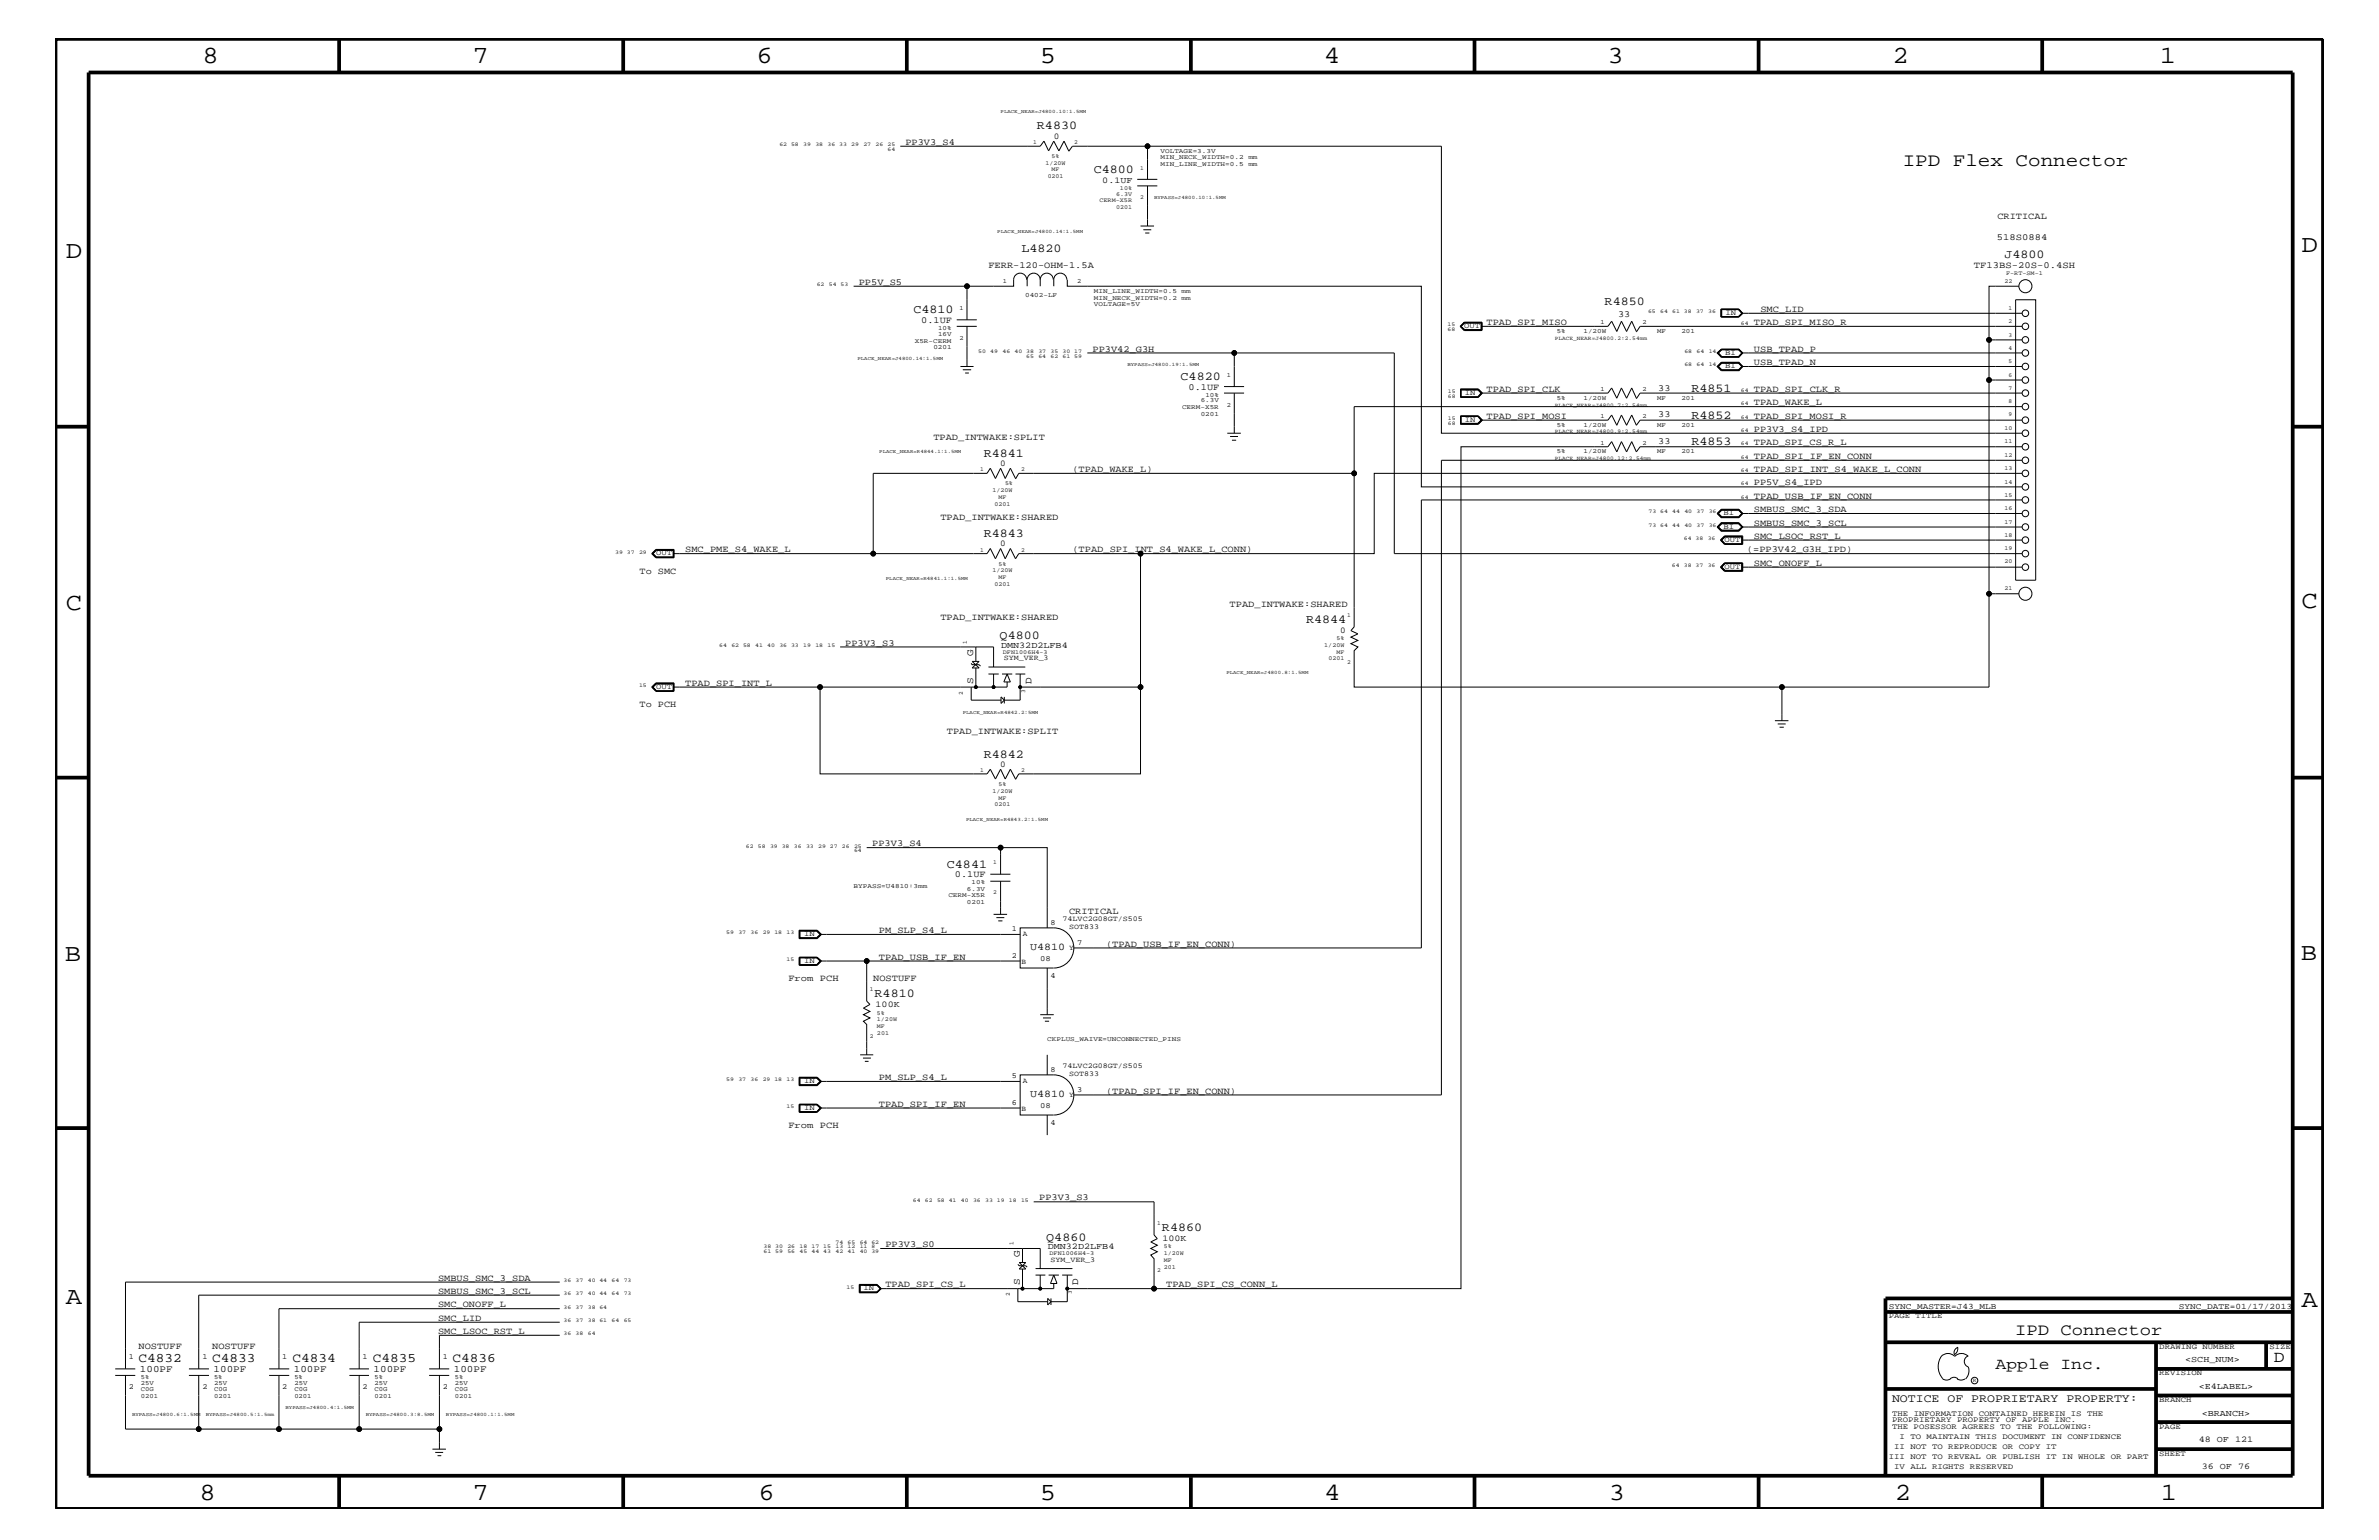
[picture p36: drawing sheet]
<svg xmlns="http://www.w3.org/2000/svg" width="432mm" height="279mm" viewBox="0 0 432 279" stroke-linecap="round" stroke-linejoin="round" font-family="sans-serif">
<defs><g id="words">
<g font-size="4.5">
<text x="36.7" y="11.5">8</text>
<text x="85.8" y="11.5">7</text>
<text x="137.3" y="11.5">6</text>
<text x="188.7" y="11.5">5</text>
<text x="240.3" y="11.5">4</text>
<text x="291.8" y="11.5">3</text>
<text x="343.5" y="11.5">2</text>
<text x="392" y="11.5">1</text>
<text x="11.9" y="46.8">D</text>
<text x="417.7" y="45.7">D</text>
<text x="11.9" y="110.6">C</text>
<text x="417.8" y="110.3">C</text>
<text x="11.8" y="174.3">B</text>
<text x="417.6" y="174.2">B</text>
<text x="11.9" y="236.7">A</text>
<text x="417.8" y="237.1">A</text>
<text x="36.2" y="272.1">8</text>
<text x="85.8" y="272.1">7</text>
<text x="137.7" y="272.1">6</text>
<text x="188.7" y="272.1">5</text>
<text x="240.4" y="272.1">4</text>
<text x="292" y="272.1">3</text>
<text x="343.9" y="272.1">2</text>
<text x="392.2" y="272.1">1</text>
</g>
<text font-size="3.4" x="345.4" y="30.2">IPD Flex Connector</text>
<g font-size="3">
<text x="365.8" y="242.3">IPD Connector</text>
<text x="362.2" y="248.4">Apple Inc.</text>
<text x="412.7" y="247.1">D</text>
</g>
<g font-size="2.4">
<text x="25.1" y="247.1">C4832</text>
<text x="38.5" y="247.1">C4833</text>
<text x="53.1" y="247.1">C4834</text>
<text x="67.6" y="247.1">C4835</text>
<text x="82.1" y="247.1">C4836</text>
</g>
<g font-size="2.2">
<text x="188.2" y="23.5">R4830</text>
<text x="198.5" y="31.4">C4800</text>
<text x="185.4" y="45.7">L4820</text>
<text x="363.8" y="46.8">J4800</text>
<text x="165.8" y="56.8">C4810</text>
<text x="291.3" y="55.3">R4850</text>
<text x="214.3" y="68.9">C4820</text>
<text x="307" y="71.1">R4851</text>
<text x="307" y="76">R4852</text>
<text x="178.6" y="82.8">R4841</text>
<text x="307" y="80.8">R4853</text>
<text x="178.6" y="97.4">R4843</text>
<text x="237.1" y="113.1">R4844</text>
<text x="181.4" y="115.9">Q4800</text>
<text x="178.6" y="137.4">R4842</text>
<text x="171.9" y="157.4">C4841</text>
<text x="158.8" y="181">R4810</text>
<text x="189.9" y="225.1">Q4860</text>
<text x="210.9" y="223.4">R4860</text>
</g>
<text font-size="2.1" x="343.4" y="254.4">NOTICE OF PROPRIETARY PROPERTY:</text>
<g font-size="1.9">
<text x="187" y="172.3">U4810</text>
<text x="187" y="199">U4810</text>
</g>
<g font-size="1.8">
<text x="176.6" y="119" transform="rotate(-90 176.6 119)">G</text>
<text x="176.6" y="124.1" transform="rotate(-90 176.6 124.1)">S</text>
<text x="187.2" y="124.1" transform="rotate(-90 187.2 124.1)">D</text>
<text x="185.1" y="233.2" transform="rotate(-90 185.1 233.2)">S</text>
<text x="185.1" y="228.1" transform="rotate(-90 185.1 228.1)">G</text>
<text x="195.7" y="233.2" transform="rotate(-90 195.7 233.2)">D</text>
<text x="25.4" y="248.9">100PF</text>
<text x="38.8" y="248.9">100PF</text>
<text x="53.3" y="248.9">100PF</text>
<text x="67.8" y="248.9">100PF</text>
<text x="82.4" y="248.9">100PF</text>
</g>
<g font-size="1.7">
<text x="164.3" y="26.3">PP3V3_S4</text>
<text x="362.5" y="39.8">CRITICAL</text>
<text x="362.5" y="43.5">518S0884</text>
<text x="155.9" y="51.7">PP5V_S5</text>
<text x="179.4" y="48.7">FERR-120-OHM-1.5A</text>
<text x="358.3" y="48.7">TF13BS-20S-0.4SH</text>
<text x="167.2" y="58.6">0.1UF</text>
<text x="269.8" y="59">TPAD_SPI_MISO</text>
<text x="293.7" y="57.5">33</text>
<text x="318.3" y="59">TPAD_SPI_MISO_R</text>
<text x="319.5" y="56.6">SMC_LID</text>
<text x="198.3" y="63.9">PP3V42_G3H</text>
<text x="318.3" y="63.9">USB_TPAD_P</text>
<text x="215.7" y="70.7">0.1UF</text>
<text x="269.8" y="71.1">TPAD_SPI_CLK</text>
<text x="301" y="70.9">33</text>
<text x="318.3" y="71.1">TPAD_SPI_CLK_R</text>
<text x="318.3" y="66.2">USB_TPAD_N</text>
<text x="269.8" y="76">TPAD_SPI_MOSI</text>
<text x="301" y="75.7">33</text>
<text x="318.3" y="76">TPAD_SPI_MOSI_R</text>
<text x="318.3" y="73.5">TPAD_WAKE_L</text>
<text x="169.4" y="79.9">TPAD_INTWAKE:SPLIT</text>
<text x="301" y="80.5">33</text>
<text x="318.3" y="80.8">TPAD_SPI_CS_R_L</text>
<text x="318.3" y="83.3">TPAD_SPI_IF_EN_CONN</text>
<text x="318.3" y="78.3">PP3V3_S4_IPD</text>
<text x="194.6" y="85.6">(TPAD_WAKE_L)</text>
<text x="318.3" y="88.1">PP5V_S4_IPD</text>
<text x="318.3" y="85.6">TPAD_SPI_INT_S4_WAKE_L_CONN</text>
<text x="170.7" y="94.3">TPAD_INTWAKE:SHARED</text>
<text x="318.3" y="92.9">SMBUS_SMC_3_SDA</text>
<text x="318.3" y="95.4">SMBUS_SMC_3_SCL</text>
<text x="318.3" y="90.5">TPAD_USB_IF_EN_CONN</text>
<text x="124.4" y="100.2">SMC_PME_S4_WAKE_L</text>
<text x="194.6" y="100.2">(TPAD_SPI_INT_S4_WAKE_L_CONN)</text>
<text x="317.1" y="100.2">(=PP3V42_G3H_IPD)</text>
<text x="318.3" y="97.7">SMC_LSOC_RST_L</text>
<text x="116.1" y="104.1">To SMC</text>
<text x="318.3" y="102.6">SMC_ONOFF_L</text>
<text x="170.7" y="112.6">TPAD_INTWAKE:SHARED</text>
<text x="223.2" y="110.2">TPAD_INTWAKE:SHARED</text>
<text x="153.4" y="117.2">PP3V3_S3</text>
<text x="124.4" y="124.4">TPAD_SPI_INT_L</text>
<text x="116.1" y="128.3">To PCH</text>
<text x="171.9" y="133.2">TPAD_INTWAKE:SPLIT</text>
<text x="158.3" y="153.5">PP3V3_S4</text>
<text x="173.3" y="159.2">0.1UF</text>
<text x="194.1" y="165.9">CRITICAL</text>
<text x="159.5" y="169.3">PM_SLP_S4_L</text>
<text x="200.7" y="171.7">(TPAD_USB_IF_EN_CONN)</text>
<text x="143.1" y="178">From PCH</text>
<text x="158.5" y="178">NOSTUFF</text>
<text x="159.5" y="174.2">TPAD_USB_IF_EN</text>
<text x="159.5" y="195.9">PM_SLP_S4_L</text>
<text x="159.5" y="200.9">TPAD_SPI_IF_EN</text>
<text x="200.7" y="198.4">(TPAD_SPI_IF_EN_CONN)</text>
<text x="143.1" y="204.7">From PCH</text>
<text x="188.6" y="217.8">PP3V3_S3</text>
<text x="160.7" y="226.3">PP3V3_S0</text>
<text x="79.5" y="232.4">SMBUS_SMC_3_SDA</text>
<text x="160.7" y="233.5">TPAD_SPI_CS_L</text>
<text x="211.7" y="233.5">TPAD_SPI_CS_CONN_L</text>
<text x="79.5" y="239.6">SMC_LID</text>
<text x="79.5" y="234.7">SMBUS_SMC_3_SCL</text>
<text x="79.5" y="237.2">SMC_ONOFF_L</text>
<text x="25.1" y="244.7">NOSTUFF</text>
<text x="38.5" y="244.7">NOSTUFF</text>
<text x="79.5" y="242">SMC_LSOC_RST_L</text>
</g>
<g font-size="1.6">
<text x="191.3" y="25.2">0</text>
<text x="200.1" y="33.1">0.1UF</text>
<text x="181.5" y="84.5">0</text>
<text x="181.5" y="99.1">0</text>
<text x="181.7" y="117.5">DMN32D2LFB4</text>
<text x="243.2" y="114.8">0</text>
<text x="181.5" y="139.1">0</text>
<text x="158.9" y="182.7">100K</text>
<text x="190.2" y="226.7">DMN32D2LFB4</text>
<text x="211" y="225.2">100K</text>
<text x="396.6" y="247.1">&lt;SCH_NUM&gt;</text>
<text x="399.1" y="252">&lt;E4LABEL&gt;</text>
<text x="399.6" y="256.8">&lt;BRANCH&gt;</text>
<text x="399.1" y="261.6">48 OF 121</text>
<text x="399.6" y="266.6">36 OF 76</text>
</g>
<g font-size="1.5">
<text x="342.8" y="237.4">SYNC_MASTER=J43_MLB</text>
<text x="395.5" y="237.4">SYNC_DATE=01/17/2013</text>
</g>
<g font-size="1.4">
<text x="265.8" y="59.5">OUT</text>
<text x="313.2" y="57.2">IN</text>
<text x="313.1" y="64.5">BI</text>
<text x="265.9" y="71.7">IN</text>
<text x="313.1" y="66.8">BI</text>
<text x="265.9" y="76.6">IN</text>
<text x="312.8" y="96">BI</text>
<text x="312.8" y="93.5">BI</text>
<text x="119.1" y="100.8">OUT</text>
<text x="313" y="98.4">OUT</text>
<text x="313" y="103.2">OUT</text>
<text x="182.2" y="119.8">SYM_VER_3</text>
<text x="119.1" y="125.1">OUT</text>
<text x="190.7" y="167.8">8</text>
<text x="192.9" y="167.2">74LVC2G08GT/S505</text>
<text x="146" y="169.9">IN</text>
<text x="183.6" y="173.8">2</text>
<text x="183.6" y="168.9">1</text>
<text x="185.7" y="169.9">A</text>
<text x="194.1" y="168.6">SOT833</text>
<text x="194.1" y="172.3">Y</text>
<text x="195.5" y="171.4">7</text>
<text x="146" y="174.8">IN</text>
<text x="185.4" y="174.9">B</text>
<text x="188.8" y="174.4">08</text>
<text x="190.7" y="177.4">4</text>
<text x="146" y="196.5">IN</text>
<text x="183.6" y="195.6">5</text>
<text x="185.7" y="196.5">A</text>
<text x="190.7" y="194.4">8</text>
<text x="192.9" y="193.8">74LVC2G08GT/S505</text>
<text x="194.1" y="195.3">SOT833</text>
<text x="146" y="201.5">IN</text>
<text x="183.6" y="200.4">6</text>
<text x="185.4" y="201.5">B</text>
<text x="188.8" y="201">08</text>
<text x="194.1" y="199">Y</text>
<text x="195.5" y="198.1">3</text>
<text x="190.7" y="204.1">4</text>
<text x="190.7" y="229">SYM_VER_3</text>
<text x="156.7" y="234.1">IN</text>
<text x="342.8" y="239.2">PAGE TITLE</text>
<text x="391.9" y="244.7">DRAWING NUMBER</text>
<text x="411.9" y="244.7">SIZE</text>
<text x="23.4" y="252">2</text>
<text x="23.4" y="246.5">1</text>
<text x="36.7" y="252">2</text>
<text x="36.7" y="246.5">1</text>
<text x="51.2" y="252">2</text>
<text x="51.2" y="246.5">1</text>
<text x="65.8" y="252">2</text>
<text x="65.8" y="246.5">1</text>
<text x="80.3" y="252">2</text>
<text x="80.3" y="246.5">1</text>
<text x="391.9" y="249.5">REVISION</text>
<text x="343.4" y="256.8">THE INFORMATION CONTAINED HEREIN IS THE</text>
<text x="391.9" y="254.4">BRANCH</text>
<text x="343.4" y="259.3">THE POSESSOR AGREES TO THE FOLLOWING:</text>
<text x="343.4" y="258">PROPRIETARY PROPERTY OF APPLE INC.</text>
<text x="343.8" y="262.9">II NOT TO REPRODUCE OR COPY IT</text>
<text x="344.8" y="261.1">I TO MAINTAIN THIS DOCUMENT IN CONFIDENCE</text>
<text x="391.9" y="259.3">PAGE</text>
<text x="342.8" y="264.7">III NOT TO REVEAL OR PUBLISH IT IN WHOLE OR PART</text>
<text x="343.8" y="266.6">IV ALL RIGHTS RESERVED</text>
<text x="391.9" y="264.1">SHEET</text>
</g>
<g font-size="1.2">
<text x="210.7" y="28.9">MIN_NECK_WIDTH=0.2</text>
<text x="210.7" y="27.7">VOLTAGE=3.3V</text>
<text x="226.6" y="28.9">mm</text>
<text x="210.7" y="30.2">MIN_LINE_WIDTH=0.5</text>
<text x="226.6" y="30.2">mm</text>
<text x="182" y="51.3">1</text>
<text x="186.1" y="53.9">0402-LF</text>
<text x="195.5" y="51.3">2</text>
<text x="198.5" y="53.2">MIN_LINE_WIDTH=0.5</text>
<text x="214.5" y="53.2">mm</text>
<text x="170.3" y="59.8">10%</text>
<text x="174.2" y="56.2">1</text>
<text x="198.5" y="54.4">MIN_NECK_WIDTH=0.2</text>
<text x="198.5" y="55.6">VOLTAGE=5V</text>
<text x="214.5" y="54.4">mm</text>
<text x="290.5" y="58.9">1</text>
<text x="298.1" y="58.9">2</text>
<text x="166" y="62.2">X5R-CERM</text>
<text x="169.4" y="63.4">0201</text>
<text x="170.3" y="60.9">16V</text>
<text x="174.2" y="61.7">2</text>
<text x="282.6" y="60.4">5%</text>
<text x="287.4" y="60.4">1/20W</text>
<text x="300.8" y="60.4">MF</text>
<text x="305.2" y="60.4">201</text>
<text x="218.8" y="72">10%</text>
<text x="222.7" y="68.4">1</text>
<text x="290.5" y="71">1</text>
<text x="298.1" y="71">2</text>
<text x="214.5" y="74.3">CERM-X5R</text>
<text x="217.9" y="73">6.3V</text>
<text x="217.9" y="75.5">0201</text>
<text x="222.7" y="73.8">2</text>
<text x="282.6" y="77.4">5%</text>
<text x="282.6" y="72.6">5%</text>
<text x="287.4" y="77.4">1/20W</text>
<text x="287.4" y="72.6">1/20W</text>
<text x="290.5" y="75.8">1</text>
<text x="298.1" y="75.8">2</text>
<text x="300.8" y="77.4">MF</text>
<text x="300.8" y="72.6">MF</text>
<text x="305.2" y="77.4">201</text>
<text x="305.2" y="72.6">201</text>
<text x="282.6" y="82.2">5%</text>
<text x="287.4" y="82.2">1/20W</text>
<text x="290.5" y="80.7">1</text>
<text x="298.1" y="80.7">2</text>
<text x="300.8" y="82.2">MF</text>
<text x="305.2" y="82.2">201</text>
<text x="154.9" y="161.1">BYPASS=U4810:3mm</text>
<text x="175.5" y="161.6">6.3V</text>
<text x="176.4" y="160.5">10%</text>
<text x="172.1" y="162.8">CERM-X5R</text>
<text x="175.5" y="163.9">0201</text>
<text x="190.1" y="188.9">CKPLUS_WAIVE=UNCONNECTED_PINS</text>
<text x="25.6" y="250.1">5%</text>
<text x="25.6" y="251.2">25V</text>
<text x="38.9" y="250.1">5%</text>
<text x="38.9" y="251.2">25V</text>
<text x="53.4" y="251.2">25V</text>
<text x="53.4" y="250.1">5%</text>
<text x="68" y="251.2">25V</text>
<text x="68" y="250.1">5%</text>
<text x="82.6" y="251.2">25V</text>
<text x="82.6" y="250.1">5%</text>
<text x="25.6" y="253.7">0201</text>
<text x="25.6" y="252.4">C0G</text>
<text x="38.9" y="252.4">C0G</text>
<text x="38.9" y="253.7">0201</text>
<text x="53.4" y="252.4">C0G</text>
<text x="53.4" y="253.7">0201</text>
<text x="68" y="252.4">C0G</text>
<text x="68" y="253.7">0201</text>
<text x="82.6" y="253.7">0201</text>
<text x="82.6" y="252.4">C0G</text>
</g>
<g font-size="1.1">
<text x="187.5" y="26.1">1</text>
<text x="189.8" y="29.9">1/20W</text>
<text x="190.9" y="28.6">5%</text>
<text x="195" y="26.1">2</text>
<text x="190.2" y="32.3">0201</text>
<text x="190.9" y="31.1">MF</text>
<text x="202.6" y="35.5">6.3V</text>
<text x="203.3" y="34.4">10%</text>
<text x="206.9" y="30.8">1</text>
<text x="199.6" y="36.7">CERM-X5R</text>
<text x="202.6" y="37.9">0201</text>
<text x="206.9" y="36.2">2</text>
<text x="363.8" y="51.3">22</text>
<text x="364.1" y="50">F-RT-SM-1</text>
<text x="364.6" y="58.6">2</text>
<text x="364.6" y="56.2">1</text>
<text x="364.6" y="65.9">5</text>
<text x="364.6" y="63.4">4</text>
<text x="364.6" y="61.1">3</text>
<text x="364.6" y="70.7">7</text>
<text x="364.6" y="68.4">6</text>
<text x="364.6" y="75.6">9</text>
<text x="364.6" y="73.2">8</text>
<text x="363.8" y="82.8">12</text>
<text x="363.8" y="80.5">11</text>
<text x="363.8" y="78">10</text>
<text x="177.9" y="85.5">1</text>
<text x="180.1" y="89.3">1/20W</text>
<text x="182.4" y="88.1">5%</text>
<text x="185.3" y="85.5">2</text>
<text x="363.8" y="87.7">14</text>
<text x="363.8" y="85.3">13</text>
<text x="180.5" y="91.7">0201</text>
<text x="181.2" y="90.5">MF</text>
<text x="363.8" y="95">17</text>
<text x="363.8" y="92.6">16</text>
<text x="363.8" y="90.1">15</text>
<text x="177.9" y="100.1">1</text>
<text x="185.3" y="100.1">2</text>
<text x="363.8" y="99.9">19</text>
<text x="363.8" y="97.4">18</text>
<text x="180.1" y="103.8">1/20W</text>
<text x="180.5" y="106.3">0201</text>
<text x="181.2" y="102.6">5%</text>
<text x="181.2" y="105">MF</text>
<text x="363.8" y="102.2">20</text>
<text x="363.8" y="107.1">21</text>
<text x="244.5" y="112">1</text>
<text x="175.5" y="116.8" transform="rotate(-90 175.5 116.8)">1</text>
<text x="182" y="118.6">DFN1006H4-3</text>
<text x="240.4" y="117.4">1/20W</text>
<text x="241.1" y="119.8">0201</text>
<text x="242.6" y="116.2">5%</text>
<text x="242.6" y="118.6">MF</text>
<text x="186.1" y="125.8" transform="rotate(-90 186.1 125.8)">3</text>
<text x="244.5" y="120.4">2</text>
<text x="174.8" y="126" transform="rotate(-90 174.8 126)">2</text>
<text x="177.9" y="140.1">1</text>
<text x="180.1" y="143.9">1/20W</text>
<text x="181.2" y="142.6">5%</text>
<text x="185.3" y="140.1">2</text>
<text x="180.5" y="146.2">0201</text>
<text x="181.2" y="145.1">MF</text>
<text x="180.3" y="156.8">1</text>
<text x="180.3" y="162.2">2</text>
<text x="157.9" y="179.9">1</text>
<text x="159.2" y="185.3">1/20W</text>
<text x="159.2" y="184.1">5%</text>
<text x="157.9" y="188.3">2</text>
<text x="159.2" y="187.7">201</text>
<text x="159.2" y="186.5">MF</text>
<text x="184" y="225.9" transform="rotate(-90 184 225.9)">1</text>
<text x="190.5" y="227.7">DFN1006H4-3</text>
<text x="210.1" y="222.3">1</text>
<text x="211.2" y="227.7">1/20W</text>
<text x="211.2" y="226.5">5%</text>
<text x="210.1" y="230.7">2</text>
<text x="211.2" y="230.2">201</text>
<text x="211.2" y="229">MF</text>
<text x="183.3" y="235.1" transform="rotate(-90 183.3 235.1)">2</text>
<text x="194.6" y="234.8" transform="rotate(-90 194.6 234.8)">3</text>
</g>
<g font-size="1">
<text x="141.5" y="26.5">62 58</text>
<text x="145.8" y="26.5">39</text>
<text x="148" y="26.5">38</text>
<text x="150.2" y="26.5">36 33</text>
<text x="154.5" y="26.5">29</text>
<text x="156.7" y="26.5">27</text>
<text x="158.9" y="26.5">26</text>
<text x="161.1" y="26.5">25</text>
<text x="161.1" y="27.4">64</text>
<text x="148.2" y="51.9">62</text>
<text x="150.4" y="51.9">54 53</text>
<text x="262.7" y="59.2">15</text>
<text x="299.1" y="56.8">65</text>
<text x="301.3" y="56.8">64</text>
<text x="303.5" y="56.8">61 38</text>
<text x="307.8" y="56.8">37</text>
<text x="310" y="56.8">36</text>
<text x="316" y="59">64</text>
<text x="177.5" y="64">50</text>
<text x="179.7" y="64">49</text>
<text x="181.9" y="64">46</text>
<text x="184.2" y="64">40 38</text>
<text x="186.3" y="65">65</text>
<text x="188.5" y="64">37</text>
<text x="188.5" y="65">64</text>
<text x="190.7" y="64">35</text>
<text x="190.7" y="65">62</text>
<text x="192.9" y="64">30 17</text>
<text x="192.9" y="65">61 59</text>
<text x="262.7" y="60.1">68</text>
<text x="282.2" y="61.7">PLACE_NEAR=J4800.2:2.54mm</text>
<text x="305.7" y="64">68</text>
<text x="307.9" y="64">64</text>
<text x="310.1" y="64">14</text>
<text x="262.8" y="71.3">15</text>
<text x="305.7" y="66.5">68</text>
<text x="307.9" y="66.5">64</text>
<text x="310.1" y="66.5">14</text>
<text x="316" y="71.1">64</text>
<text x="262.8" y="76.2">15</text>
<text x="262.8" y="77.1">68</text>
<text x="262.8" y="72.2">68</text>
<text x="282.2" y="73.8">PLACE_NEAR=J4800.7:2.54mm</text>
<text x="316" y="76">64</text>
<text x="316" y="73.5">64</text>
<text x="282.2" y="83.5">PLACE_NEAR=J4800.12:2.54mm</text>
<text x="282.2" y="78.6">PLACE_NEAR=J4800.9:2.54mm</text>
<text x="316" y="83.3">64</text>
<text x="316" y="80.8">64</text>
<text x="316" y="78.3">64</text>
<text x="316" y="85.6">64</text>
<text x="316" y="88.1">64</text>
<text x="299.2" y="95.6">73 64</text>
<text x="299.2" y="93.2">73 64</text>
<text x="303.5" y="95.6">44</text>
<text x="303.5" y="93.2">44</text>
<text x="305.7" y="95.6">40</text>
<text x="305.7" y="93.2">40</text>
<text x="307.9" y="95.6">37</text>
<text x="307.9" y="93.2">37</text>
<text x="310.1" y="95.6">36</text>
<text x="310.1" y="93.2">36</text>
<text x="316" y="90.5">64</text>
<text x="111.7" y="100.4">39 37</text>
<text x="116" y="100.4">29</text>
<text x="305.6" y="98">64 38</text>
<text x="310" y="98">36</text>
<text x="303.4" y="102.9">64</text>
<text x="305.6" y="102.9">38 37</text>
<text x="310" y="102.9">36</text>
<text x="130.5" y="117.4">64</text>
<text x="132.7" y="117.4">62 58</text>
<text x="137.1" y="117.4">41</text>
<text x="139.3" y="117.4">40</text>
<text x="141.5" y="117.4">36 33</text>
<text x="145.8" y="117.4">19</text>
<text x="148" y="117.4">18</text>
<text x="150.2" y="117.4">15</text>
<text x="116" y="124.7">15</text>
<text x="135.4" y="153.8">62</text>
<text x="137.6" y="153.8">58</text>
<text x="139.8" y="153.8">39 38</text>
<text x="144.1" y="153.8">36</text>
<text x="146.3" y="153.8">33</text>
<text x="148.5" y="153.8">29 27</text>
<text x="152.8" y="153.8">26</text>
<text x="155" y="153.8">25</text>
<text x="155" y="154.6">64</text>
<text x="131.8" y="169.5">59</text>
<text x="134" y="169.5">37</text>
<text x="136.2" y="169.5">36</text>
<text x="138.4" y="169.5">29 18</text>
<text x="142.7" y="169.5">13</text>
<text x="142.7" y="174.4">15</text>
<text x="131.8" y="196.2">59</text>
<text x="134" y="196.2">37</text>
<text x="136.2" y="196.2">36</text>
<text x="138.4" y="196.2">29 18</text>
<text x="142.7" y="196.2">13</text>
<text x="142.7" y="201">15</text>
<text x="165.7" y="218">64</text>
<text x="167.9" y="218">62</text>
<text x="170.1" y="218">58 41</text>
<text x="174.4" y="218">40</text>
<text x="176.6" y="218">36</text>
<text x="178.8" y="218">33 19</text>
<text x="183.1" y="218">18</text>
<text x="185.3" y="218">15</text>
<text x="138.6" y="226.5">38 30</text>
<text x="138.6" y="227.4">61 59</text>
<text x="142.9" y="226.5">26</text>
<text x="142.9" y="227.4">56</text>
<text x="145.1" y="226.5">18</text>
<text x="145.1" y="227.4">45</text>
<text x="147.3" y="226.5">17 15</text>
<text x="147.3" y="227.4">44 43</text>
<text x="151.6" y="226.5">13</text>
<text x="151.6" y="227.4">42</text>
<text x="151.6" y="225.7">74</text>
<text x="153.8" y="226.5">12</text>
<text x="153.8" y="227.4">41</text>
<text x="153.8" y="225.7">65</text>
<text x="156" y="226.5">11 8</text>
<text x="156" y="227.4">40 39</text>
<text x="156" y="225.7">64 62</text>
<text x="102.3" y="232.6">36</text>
<text x="104.5" y="232.6">37</text>
<text x="106.7" y="232.6">40 44</text>
<text x="111" y="232.6">64</text>
<text x="113.2" y="232.6">73</text>
<text x="153.7" y="233.8">15</text>
<text x="102.3" y="235">36</text>
<text x="102.3" y="237.4">36</text>
<text x="102.3" y="239.9">36</text>
<text x="104.5" y="235">37</text>
<text x="104.5" y="237.4">37</text>
<text x="104.5" y="239.9">37</text>
<text x="106.7" y="235">40 44</text>
<text x="106.7" y="237.4">38 64</text>
<text x="106.7" y="239.9">38 61</text>
<text x="111" y="235">64</text>
<text x="111" y="239.9">64</text>
<text x="113.2" y="235">73</text>
<text x="113.2" y="239.9">65</text>
<text x="102.3" y="242.3">36</text>
<text x="104.5" y="242.3">38</text>
<text x="106.7" y="242.3">64</text>
<text x="358.1" y="250.7">R</text>
</g>
<g font-size=".9">
<text x="181.6" y="20.4">PLACE_NEAR=J4800.10:1.5MM</text>
<text x="209.5" y="36.2">BYPASS=J4800.10:1.5MM</text>
<text x="181" y="42.3">PLACE_NEAR=J4800.14:1.5MM</text>
<text x="155.6" y="65.3">PLACE_NEAR=J4800.14:1.5MM</text>
<text x="204.6" y="66.5">BYPASS=J4800.19:1.5MM</text>
<text x="159.6" y="82.2">PLACE_NEAR=R4844.1:1.5MM</text>
<text x="160.8" y="105.3">PLACE_NEAR=R4841.1:1.5MM</text>
<text x="222.6" y="122.3">PLACE_NEAR=J4800.8:1.5MM</text>
<text x="174.8" y="129.6">PLACE_NEAR=R4842.2:5MM</text>
<text x="175.3" y="149">PLACE_NEAR=R4843.2:1.5MM</text>
<text x="24" y="256.8">BYPASS=J4800.6:1.5MM</text>
<text x="37.3" y="256.8">BYPASS=J4800.5:1.5mm</text>
<text x="51.8" y="255.6">BYPASS=J4800.4:1.5MM</text>
<text x="66.4" y="256.8">BYPASS=J4800.3:8.5MM</text>
<text x="80.9" y="256.8">BYPASS=J4800.1:1.5MM</text>
</g>
</g></defs>
<g fill="none" stroke="#000" stroke-width=".18">
<path d="M163.4 26.5h25.4l.7-.9 .8 1.8 1-1.8 .9 1.8 .9-1.8 .9 1.8M194 27.5l.6-1h67v52.1h105.4M206.4 32.5h3.7M206.4 33.7h3.7M208.3 26.5v6M208.3 33.7v7.3M154.9 51.9h20.6M173.7 59.2h3.6M173.7 58h3.6M175.5 59.2v7.3M186.4 50.7a1.19 1.19 0 0 0-1.2-1.1 1.19 1.19 0 0 0-1.2 1.1v1.2h-8.5v6.1M188.8 50.7a1.19 1.19 0 0 0-1.2-1.1 1.19 1.19 0 0 0-1.2 1.1v1.2"/>
<path d="M188.8 50.7v1.2M188.8 50.7a1.19 1.19 0 0 1 1.2-1.1 1.19 1.19 0 0 1 1.2 1.1M193.6 50.7a1.19 1.19 0 0 0-1.2-1.1 1.19 1.19 0 0 0-1.1 1.1v1.2M193.7 50.7v1.2h64.3v36.4h109M207 41h2.5M207.5 41.7h1.5M207.9 42.3h.7M265.2 59.2l.7-.6h2.9v1.2h-2.9zM265.2 59.2l.6 .7M265.8 59.9h3.2M265.8 58.5l-.6 .7M265.8 58.5l-.7 .7 .7 .7"/>
<path d="M265.8 58.4h3.2v1.6h-3.2l-.8-.8zM265.8 58.5h3.2M268.8 59.2h23l.7-.9 1 1.8 .8-1.8 .9 1.8 1-1.8 .8 1.8M268.9 58.5v1.4M312.3 56.1h3.3l.7 .7-.7 .7h-3.3zM312.4 56.2h3.2M312.4 57.4h3.2M312.4 56.1v1.4M312.5 56.2v1.2M315.6 56.2l.5 .6M315.6 56.1l.7 .7M315.6 56.2l.6 .6-.6 .6"/>
<path d="M316.1 56.8h50.9M316.1 56.8l-.5 .6M316.3 56.8l-.7 .7M365.8 54.4h3.7v50.9h-3.7zM366.4 51.9h-5.4v9.8M367 59.2h-69.3l-.7 1M174.3 66.5h2.4M174.8 67.1h1.5M175.2 67.7h.7M197.4 64h26.6v6.1M222.2 71.3h3.6M222.2 70.1h3.6"/>
<path d="M222.8 78.6h2.4M223.3 79.2h1.4M223.6 79.9h.8M224 71.3v7.3M224 64h29.1v36.4h113.9M265.1 70.6h3.2l.7 .7-.7 .8M265.1 75.5h3.2l.8 .7-.8 .8h-3.2zM265.1 70.6h3.2l.8 .7-.8 .8h-3.2zM265.2 70.7h3.1l.6 .6-.6 .7h-3.1zM265.2 75.6h3.1l.6 .6-.6 .6h-3.1zM268.2 75.6l.6 .6-.6 .6M268.2 70.7l.6 .6-.6 .7"/>
<path d="M268.3 75.5l.7 .7-.7 .7h-3.2M268.8 76.2h23l.7-.9 1 1.9 .8-1.9 .9 1.9 1-1.9 .8 1.9 .7-1h69.3M268.8 71.3h23l.7-.9 1 1.8 .8-1.8 .9 1.8 1-1.8 .8 1.8M311.7 66.5l.7-.8h3.2l.7 .8-.7 .8h-3.2zM311.7 66.5l.7-.7h3.2l.7 .7-.7 .7h-3.2zM311.8 66.5l.7-.7h3.1l.6 .7-.6 .7h-3.1zM312.4 63.4l-.7 .6 .7 .8M312.4 63.4h3.2l.7 .6M312.5 63.4h3.1l.5 .6h50.9M312.5 63.4h3.1l.6 .6-.6 .7h-3.1M312.5 63.4l-.7 .6 .7 .7M312.5 63.4l-.6 .6 .6 .7"/>
<path d="M316.1 66.5l-.5 .6h-3.1l-.6-.6 .6-.6h3.1l.5 .6h50.9M316.1 64l-.5 .7h-3.1M316.3 64l-.7 .8h-3.2M367 68.9h-6v38.8M367 61.7h-6v7.2M367 73.8h-121.2v12.1M367 71.3h-69.3l-.7 1M119.1 99.8l-.7 .6 .7 .7M119.1 99.9h3.1v1.1h-3.1l-.6-.6zM119.1 99.8h3.2v1.3h-3.2M184.3 86.9l.6-1h60.9v27.8l-.6 .7 1.3 .6-1.3 .6 1.3 .6-1.3 .6 1.3 .6-.7 .7v6.6h77.6v6.1M184.3 86.8l-.9-1.9-.9 1.9-.9-1.9-.9 1.9-1-1.9-.5 1h-20.7v14.5h20.7l.5-.9 1 1.9 .9-1.9 .9 1.9 .9-1.9 .9 1.9 .6-1h22.1v24.3"/>
<path d="M311.7 95.6l.7-.7h3.2l.7 .7-.7 .8h-3.2zM311.7 93.2l.7-.8h3.2l.7 .8-.7 .7h-3.2zM311.8 95.6l.7-.7h3.1l.6 .7-.6 .6h-3.1zM311.9 95.6l.6-.6h3.1l.5 .6-.5 .6h-3.1zM311.9 93.2l.6-.6h3.1l.5 .6-.5 .6h-3.1zM312.4 94.9h3.2l.7 .7-.7 .7h-3.2l-.7-.7zM313 97.2h3.3v1.5h-3.3l-.7-.7zM313.1 97.4h3v1.3h-3M313.1 97.4l-.6 .6 .6 .7M313.1 97.4l-.7 .6 .7 .7M315.6 92.5l.7 .7-.7 .6M315.6 92.5l.6 .7-.6 .6"/>
<path d="M315.6 92.5h-3.2l-.7 .7 .7 .6h3.2M315.6 92.5h-3.1l-.7 .7 .7 .6h3.1M316.1 98h50.9M316.1 95.6h50.9M316.1 93.2h50.9M316.2 98.7v-1.4h-3.2l-.7 .7 .7 .7M367 81.1h-69.3l-.7 .9-.8-1.9-1 1.9-.9-1.9-.8 1.9-1-1.9-.7 1h-26.6v152.7h-55.7v-5.4l-.6-.7 1.2-.6-1.2-.6 1.2-.6-1.2-.6 1.2-.6-.6-.6v-6.1h-21.9M367 85.9h-117.6v14.5h-42.4M367 83.5h-105.4v115.2h-66.7M367 90.7h-109v81.3h-63.1M118.3 100.4l.7-.7h3.3v1.5h-3.3zM122.2 100.4h36.3"/>
<path d="M152.5 117.4h27.8v3.6M177.1 117.4v2.6M312.3 102.9l.7-.8h3.3v1.6h-3.3zM313 102.1l-.7 .8 .7 .7h3.2v-1.5M313.1 102.2h3v1.3h-3M313.1 102.2l-.6 .7 .6 .6M313.1 102.2l-.7 .7 .7 .6M316.1 102.9h50.9M366.4 107.7h-5.4v17h-37.6M119 123.9h3.3v1.5h-3.3l-.7-.7zM119.1 125.3h3.2M119.1 124.1l-.7 .6 .7 .6"/>
<path d="M119.1 124.1l-.6 .6 .6 .6M119.1 124.1h3.2M122.2 124.1v1.2M122.2 124.7h26.6M122.3 125.4v-1.4h-3.2l-.7 .7 .7 .7M176.3 124.7v2.3h5.4M176.3 120.3l.1 .3h1.3l.3 .2M176.4 120l1.3 1.2h-1.3l1.3-1.2zM177.1 121.2v3.5M179.4 121h6.7M179.4 122.3h1.9M180.3 122.3v2.4"/>
<path d="M181.7 126.4l.6 .6-.6 .6zM181.9 122.3h1.8M182.3 126.4v1.2M182.8 123.7v1h-34v15.7h30.4l.5-.8 1 1.7 .9-1.7 .9 1.7 .9-1.7 .9 1.7M182.8 122.3l.6 1.4h-1.2zM184.3 122.3h1.8M185.2 124.7h21.8v15.7h-22.1l-.6 1M185.2 122.3v4.7h-2.9M322.2 130.8h2.4M322.7 131.3h1.4M323 131.9h.8M157.3 153.8h24.3"/>
<path d="M179.7 159.9h3.7M179.7 158.6h3.7M181.6 158.6v-4.8h8.5v14.5M181.6 159.9v6M145 168.8h3.3l.8 .7-.8 .8h-3.3zM145 173.7h3.3l.8 .7-.8 .7h-3.3zM145.1 173.8h3.2M145.1 173.7v1.4M145.1 175h3.2M145.2 168.9h3.1l.5 .6-.5 .6h-3.1zM145.2 173.8v1.2M148.3 168.9h-3.2v1.3h3.2"/>
<path d="M148.3 168.9l.7 .6-.7 .7M148.3 173.7l.7 .7-.7 .7M148.3 168.9l.6 .6-.6 .7M148.3 173.8l.6 .6-.6 .6M148.3 173.8l.5 .6M148.8 174.4l-.5 .6M148.8 174.4h8.5v7.2l.6 .6-1.2 .7 1.2 .6-1.2 .6 1.2 .6-1.2 .6 .6 .6v5.5M148.8 169.5h36.4M157.3 174.4h27.9M180.3 165.9h2.5M180.8 166.5h1.5M181.2 167.1h.7"/>
<path d="M190.1 175.6v8.5M191.3 175.6a3.6 3.6 0 0 0 3.6-3.6 3.6 3.6 0 0 0-3.6-3.7h-6.1v7.3h6.1M145 195.4h3.3l.8 .8-.8 .8h-3.3zM145.2 195.6h3.1l.5 .6-.5 .6h-3.1zM148.3 195.5h-3.2v1.4h3.2M148.3 195.5l.7 .7-.7 .7M148.3 195.5l.6 .7-.6 .7M148.8 196.2h36.4M156.1 191.4h2.4M156.6 192h1.5M157 192.6h.6M188.8 184.1h2.5"/>
<path d="M189.3 184.7h1.5M189.7 185.3h.7M190.1 191.4v3.6M145 200.3h3.3l.8 .7-.8 .8h-3.3zM145.1 200.4h3.2M145.1 200.3v1.5M145.1 201.7h3.2M145.2 200.4v1.3M148.3 200.3l.7 .7-.7 .8M148.3 200.4l.6 .6-.6 .7M148.3 200.4l.5 .6M148.8 201l-.5 .7"/>
<path d="M148.8 201h36.4M190.1 202.3v3.6M191.3 202.3a3.6 3.6 0 0 0 3.6-3.7 3.6 3.6 0 0 0-3.6-3.6h-6.1v7.3h6.1M101.6 232.6h-78.8v15.8M101.6 239.9h-36.4v8.5M101.6 235h-65.5v13.4M101.6 237.4h-51v11M156 233h3.2l.7 .8-.7 .8h-3.2zM156.1 233.2h3.1l.6 .6-.6 .6h-3.1zM159.2 233.1h-3.2v1.4h3.2M159.2 233.1l.7 .7M159.2 233.1l.7 .7-.7 .7"/>
<path d="M159.8 226.5h29v3.7M159.9 233.8l-.7 .7M184.7 233.8v2.4h5.5M184.7 229.4l.3 .2h1.2l.2 .3M185 229.1l1.2 1.1h-1.2l1.2-1.1zM185.6 226.5v2.6M185.6 230.2v3.6M188 230.2h6.6M188 231.3h1.7M188.8 231.3v2.5M190.2 235.6l.6 .6-.6 .6zM190.3 231.3h1.9"/>
<path d="M190.8 235.6v1.2M191.3 232.9v.9h-31.5M191.3 231.3l.6 1.6h-1.2zM192.8 231.3h1.8M193.7 233.8h15.8M193.7 231.3v4.9h-2.9M20.9 249.5h3.7M20.9 248.4h3.7M22.8 249.5v9.8h13.3M34.3 249.5h3.6M34.3 248.4h3.6M36.1 249.5v9.8h14.5"/>
<path d="M48.9 249.5h3.6M48.9 248.4h3.6M50.6 249.5v9.8h14.6M63.4 248.4h3.6M63.4 249.5h3.6M65.2 249.5v9.8h14.6M77.9 249.5h3.6M77.9 248.4h3.6M79.8 249.5v13.4M101.6 242.3h-21.8v6.1M352.3 246.1a1.72 1.72 0 0 1 2.5 0 1.69 1.69 0 0 1 2.4 0M352.4 246a3.2 3.2 0 0 0 .4 4.3l.8 .1 .4-.2"/>
<path d="M354 250.2l.7-.3 .7 .3M355.2 250.2l.7 .2 .7-.2M355.3 244.4v.3a1.18 1.18 0 0 1-.6 1.1M355.4 244.4a.99 .99 0 0 0-.6 1.4M357.2 246a1.04 1.04 0 0 0-.7 1 1.04 1.04 0 0 0 .7 1M357.3 248l.1 .7a2.11 2.11 0 0 1-.6 1.5M78.5 262.9h2.4M79 263.5h1.4M79.4 264.1h.7"/>
<circle cx="208.3" cy="26.5" r=".42"/>
<circle cx="175.5" cy="51.9" r=".42"/>
<circle cx="367.6" cy="51.9" r="1.19"/>
<circle cx="367.6" cy="56.8" r=".59"/>
<circle cx="367.6" cy="59.2" r=".59"/>
<circle cx="224" cy="64" r=".42"/>
<circle cx="361" cy="61.7" r=".42"/>
<circle cx="361" cy="68.9" r=".42"/>
<circle cx="367.6" cy="73.8" r=".59"/>
<circle cx="367.6" cy="61.7" r=".59"/>
<circle cx="367.6" cy="68.9" r=".59"/>
<circle cx="367.6" cy="64" r=".59"/>
<circle cx="367.6" cy="76.2" r=".59"/>
<circle cx="367.6" cy="66.5" r=".59"/>
<circle cx="367.6" cy="78.6" r=".59"/>
<circle cx="367.6" cy="71.3" r=".59"/>
<circle cx="245.8" cy="85.9" r=".42"/>
<circle cx="367.6" cy="85.9" r=".59"/>
<circle cx="367.6" cy="98" r=".59"/>
<circle cx="367.6" cy="83.5" r=".59"/>
<circle cx="367.6" cy="88.3" r=".59"/>
<circle cx="367.6" cy="81.1" r=".59"/>
<circle cx="367.6" cy="95.6" r=".59"/>
<circle cx="367.6" cy="90.7" r=".59"/>
<circle cx="367.6" cy="93.2" r=".59"/>
<circle cx="158.5" cy="100.4" r=".42"/>
<circle cx="207" cy="100.4" r=".42"/>
<circle cx="361" cy="107.7" r=".42"/>
<circle cx="367.6" cy="107.7" r="1.19"/>
<circle cx="367.6" cy="100.4" r=".59"/>
<circle cx="367.6" cy="102.9" r=".59"/>
<circle cx="148.8" cy="124.7" r=".42"/>
<circle cx="177.1" cy="124.7" r=".25"/>
<circle cx="180.3" cy="124.7" r=".25"/>
<circle cx="185.2" cy="124.7" r=".25"/>
<circle cx="207" cy="124.7" r=".42"/>
<circle cx="323.4" cy="124.7" r=".42"/>
<circle cx="181.6" cy="153.8" r=".42"/>
<circle cx="157.3" cy="174.4" r=".42"/>
<circle cx="185.6" cy="233.8" r=".25"/>
<circle cx="188.8" cy="233.8" r=".25"/>
<circle cx="193.7" cy="233.8" r=".25"/>
<circle cx="209.5" cy="233.8" r=".42"/>
<circle cx="36.1" cy="259.3" r=".42"/>
<circle cx="50.6" cy="259.3" r=".42"/>
<circle cx="65.2" cy="259.3" r=".42"/>
<circle cx="79.8" cy="259.3" r=".42"/>
<circle cx="358.4" cy="250.5" r=".59"/>
</g>
<g fill="#000">
<circle cx="208.3" cy="26.5" r=".42"/>
<circle cx="175.5" cy="51.9" r=".42"/>
<circle cx="224" cy="64" r=".42"/>
<circle cx="361" cy="61.7" r=".42"/>
<circle cx="361" cy="68.9" r=".42"/>
<circle cx="245.8" cy="85.9" r=".42"/>
<circle cx="158.5" cy="100.4" r=".42"/>
<circle cx="207" cy="100.4" r=".42"/>
<circle cx="361" cy="107.7" r=".42"/>
<circle cx="148.8" cy="124.7" r=".42"/>
<circle cx="177.1" cy="124.7" r=".25"/>
<circle cx="180.3" cy="124.7" r=".25"/>
<circle cx="185.2" cy="124.7" r=".25"/>
<circle cx="207" cy="124.7" r=".42"/>
<circle cx="323.4" cy="124.7" r=".42"/>
<circle cx="181.6" cy="153.8" r=".42"/>
<circle cx="157.3" cy="174.4" r=".42"/>
<circle cx="185.6" cy="233.8" r=".25"/>
<circle cx="188.8" cy="233.8" r=".25"/>
<circle cx="193.7" cy="233.8" r=".25"/>
<circle cx="209.5" cy="233.8" r=".42"/>
<circle cx="36.1" cy="259.3" r=".42"/>
<circle cx="50.6" cy="259.3" r=".42"/>
<circle cx="65.2" cy="259.3" r=".42"/>
<circle cx="79.8" cy="259.3" r=".42"/>
</g>
<g fill="none" stroke="#000" stroke-width=".68" stroke-linecap="butt">
<path d="M10.1 7.1h411.5v266.7h-411.5zM16.1 13.2h400v254.5h-400zM61.6 7.1v6.1M113.1 7.1v6.1M164.6 7.1v6.1M216.2 7.1v6.1M267.6 7.1v6.1M319.2 7.1v6.1M370.7 7.1v6.1M10.1 77.4h6M416.1 77.4h5.5M10.1 141.1h6"/>
<path d="M416.1 141.1h5.5M10.1 204.7h6M416.1 204.7h5.5M342.2 238h73.9M416.1 235.6h-73.9v32.1M342.2 243.5h73.9M342.2 252h49.1M391.3 258h24.8M391.3 253.2h24.8M391.3 248.4h24.8M391.3 243.5v24.2M411.3 243.5v4.9"/>
<path d="M61.6 267.7v6.1M113.1 267.7v6.1M164.6 267.7v6.1M216.2 268v5.8M267.6 267.7v6.1M319.2 267.7v6.1M370.7 267.7v6.1M391.3 262.9h24.8"/>
</g>
<use href="#words"/>
</svg>
